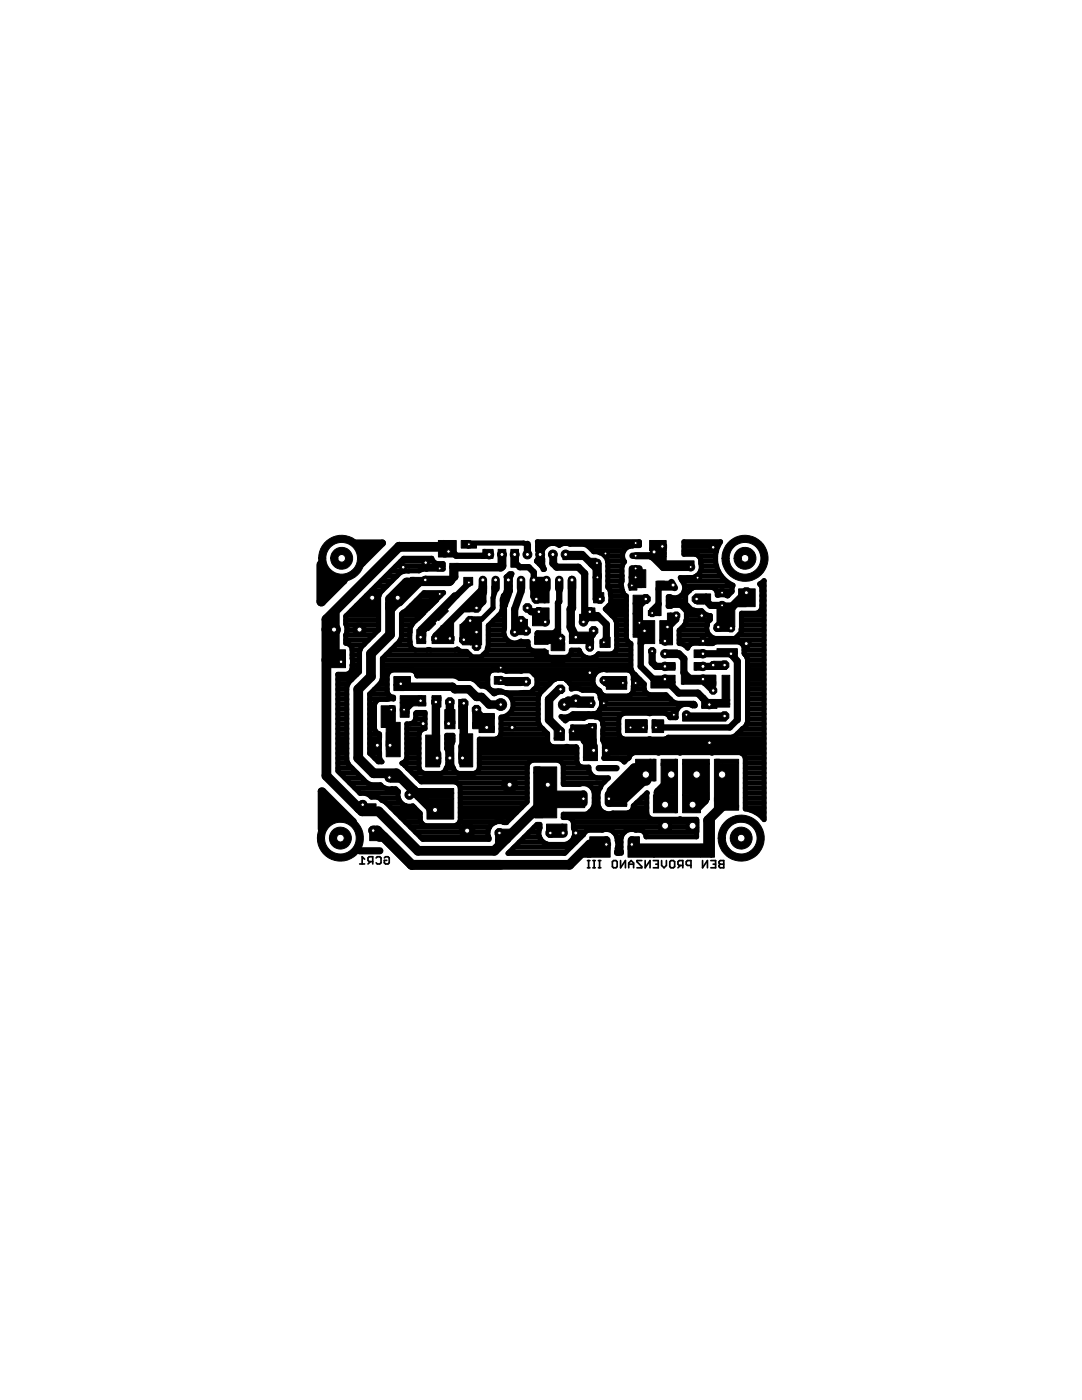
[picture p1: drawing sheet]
<svg xmlns="http://www.w3.org/2000/svg" width="216mm" height="279mm" viewBox="0 0 216 279" stroke-linecap="round" stroke-linejoin="round" font-family="sans-serif">
<g fill="#000" stroke="#000" stroke-width=".2">
<path d="M81.9 115.2h.8v.5h-.8zM82.1 115.2h7.9v.8h-7.9zM87.5 108.1h.5v1.5h-.5zM87.5 108.1h1.5v3.1h-1.5zM87.5 107.9h1v.5h-1zM87.7 108.1h1.6v1.3h-1.6zM88.5 110.2h2.3v1h-2.3zM88.5 107.9h2.5v2.5h-2.5zM89.7 112.9h1.6v2.6h-1.6zM89.7 112.4h1.8v1.1h-1.8zM92 107.9h1.6v1.5h-1.6zM92.5 115.2h1.8v1.6h-1.8z"/>
<path d="M93.3 108.4h1.8v1h-1.8zM95.1 119.3h1v1.3h-1zM96.1 111.2h1.8v.2h-1.8zM96.4 109.6h.5v.8h-.5zM96.6 109.6h1.8v.6h-1.8zM97.6 110.2h.3v1h-.3zM97.6 109.9h.8v1.5h-.8zM98.1 117h.3v1.8h-.3zM99.4 109.6h1.5v1.1h-1.5zM101.9 110.9h1.1v2.3h-1.1zM101.9 109.6h1.6v.8h-1.6zM103 110.7h.5v1.7h-.5z"/>
<path d="M106.5 116h2.6v2h-2.6zM107 117.5h1.8v1.5h-1.8zM107.3 118.8h1.5v1h-1.5zM107.3 119.5h1.5v.8h-1.5zM108.5 117.8h1.1v2.5h-1.1zM110.6 110.9h.5v1.5h-.5zM112.4 111.2h4v.5h-4zM112.4 111.2h.7v.5h-.7zM113.1 111.2h3.3v.2h-3.3zM117.7 111.4h1.3v.8h-1.3zM118.4 119.8h1.6v.5h-1.6zM118.7 118.3h1.8v1.2h-1.8z"/>
<path d="M119 114.5h1v4.3h-1zM119.5 112.4h.5v2.8h-.5zM125.6 116.8h1.5v1h-1.5zM125.6 116.8h.2v1h-.2zM126.1 113.7h2v3.6h-2zM126.3 118.8h2.3v1.8h-2.3zM127.3 113.7h1.6v3.6h-1.6zM129.6 107.9h3.3v2h-3.3zM130.1 109.1h2.3v1.1h-2.3zM130.4 109.4h2.5v1.3h-2.5zM130.6 110.7h1.3v1.2h-1.3zM130.9 116h1v1.3h-1z"/>
<path d="M131.1 116h1.6v1h-1.6zM131.7 110.9h1.2v2h-1.2zM131.7 117h2.8v.8h-2.8zM131.9 116h2v.8h-2zM132.1 112.4h5.9v1.1h-5.9zM132.4 111.9h6.1v.8h-6.1zM132.4 110.2h.5v1h-.5zM132.7 112.4h1.8v.8h-1.8zM137.7 112.4h.5v1.1h-.5zM138.7 118.5h2.3v1.6h-2.3zM139 119.8h1.5v.8h-1.5zM140.8 118.5h1v1.3h-1z"/>
<path d="M147.4 117.5h3.3v3.6h-3.3zM65.4 122.3h2.3v8.9h-2.3zM65.6 132h3.3v1.2h-3.3zM65.6 129.7h3.3v2.3h-3.3zM78.6 136.5h2v1.3h-2zM78.6 135.3h3.3v1.5h-3.3zM78.6 135h3.3v.3h-3.3zM79.9 139.3h2.5v1.1h-2.5zM79.9 138.8h4.3v.5h-4.3zM83.2 125.6h.5v2.3h-.5zM83.2 127.9h1.7v.5h-1.7zM83.4 138.8h1.5v2.1h-1.5z"/>
<path d="M82.4 122.7l1.5-1.4 1.1 1.2-1.5 1.4zM84.2 126.4h.7v1.8h-.7zM84.4 125.6h.5v1.3h-.5zM84.7 125.9h.2v1.3h-.2zM84.4 124.7l1.4-1.4 1.1 1.2-1.4 1.4zM84.5 120.7l1.9-1.9 1.1 1.2-1.9 1.8zM86.2 139.1h1.8v.7h-1.8zM86.2 138.8h1.8v.5h-1.8zM86.2 127.7h4.3v.7h-4.3zM87.2 139.3h.8v1.8h-.8zM86.4 122.7l1.9-1.9 1.2 1.1-2 1.9zM88 124.9h2v2h-2z"/>
<path d="M89.7 124.1h.8v3.3h-.8zM91.5 139.6h.8v1.5h-.8zM91.8 124.6h2.5v3.3h-2.5zM92.3 127.7h1.8v1h-1.8zM92.5 121.3h1.3v.8h-1.3zM92.5 127.2h2.6v1.2h-2.6zM92.8 121.3h2.3v.8h-2.3zM93 124.1h1.8v1.8h-1.8zM93.8 123.9h1.3v4.8h-1.3zM94.1 123.1h2.5v.3h-2.5zM95.3 123.9h.8v4.8h-.8zM95.6 123.9h.2v5h-.2z"/>
<path d="M98.6 135h1.6v1.5h-1.6zM99.4 135.3h5.6v1.2h-5.6zM99.4 135.3h5.6v.7h-5.6zM99.9 135.3h4.8v1.2h-4.8zM103.2 125.6h2v1.1h-2zM104 123.6h1v.8h-1zM104.2 123.9h.8v1.5h-.8zM104.7 123.6h.5v1.8h-.5zM106.3 122.6h2.2v2h-2.2zM106.3 124.6h2.5v.3h-2.5zM106.7 129.8h2.7v1.6h-2.7zM106.7 127h2.7v1.6h-2.7z"/>
<path d="M107 121.3h2.6v2.8h-2.6zM108.8 127.7h1.8v.7h-1.8zM110 131.1h2.7v1.6h-2.7zM110 128.2h2.7v1.7h-2.7zM111.1 127.7h1.5v1h-1.5zM112.4 127.7h.2v1h-.2zM113.6 126.7h2.3v1.5h-2.3zM113.6 126.2h.5v1h-.5zM113.6 127.9h4.8v.5h-4.8zM114.9 126.2h3.3v.5h-3.3zM115.1 139.1h3.3v2h-3.3zM115.7 122.6h1v1.5h-1z"/>
<path d="M117.4 121.8h1.3v2.1h-1.3zM117.7 121.3h1v.8h-1zM117.9 123.4h1.6v.5h-1.6zM119.7 127.7h1.5v1.5h-1.5zM120.5 135h4.6v1.8h-4.6zM120.7 127.2h1.1v2h-1.1zM121 136.8h4.1v.8h-4.1zM126.3 120.3h1v2.3h-1zM126.3 122.3h.5v4.4h-.5zM126.3 126.7h1.3v.5h-1.3zM126.6 122.6h.5v4.1h-.5zM127.3 126.7h.8v1.7h-.8z"/>
<path d="M127.3 126.9h.3v1.5h-.3zM128.1 123.9h2.5v4.5h-2.5zM129.4 121.8h1.7v1.1h-1.7zM129.9 136h3.8v1.3h-3.8zM130.4 121.1h1.3v1.8h-1.3zM131.4 120.3h.3v2.6h-.3zM131.4 120.3h.5v2.6h-.5zM131.7 123.9h1.5v4h-1.5zM131.7 127.7h1v.7h-1zM132.7 124.4h1.5v4.3h-1.5zM132.7 132.5h2v1h-2zM132.7 132.2h2v1.6h-2z"/>
<path d="M132.7 134.8h2v1.5h-2zM132.9 129.7h2.3v1.5h-2.3zM133.2 122.3h.7v2.1h-.7zM133.7 122.3h1v1.8h-1zM133.9 136h.8v.8h-.8zM136 134.5h.5v2h-.5zM136.2 134.8h6.6v1.7h-6.6zM138.5 132.2h.5v1.6h-.5zM138.5 129.7h1.8v1.5h-1.8zM138.7 132.2h1.6v1.6h-1.6zM140.3 135.3h2.3v1.2h-2.3zM140.3 134.8h2.5v2h-2.5z"/>
<path d="M141 132.7h3.1v.3h-3.1zM141 139.6h1.8v.8h-1.8zM141.8 136h1v.8h-1zM141.8 139.6h3.8v1h-3.8zM142 136h.8v1.6h-.8zM142.3 132h2.3v1h-2.3zM143.1 129.5h4v1h-4zM143.1 121.3h1.2v3.3h-1.2zM143.8 124.1h1v1h-1zM144.1 134.8h1.5v5h-1.5zM144.3 121.1h2.3v4h-2.3zM145.9 129.9h1.2v1.6h-1.2z"/>
<path d="M146.4 120.8h2.5v.3h-2.5zM147.4 120.3h1v.5h-1zM76.1 140.9h2.7v4.3h-2.7zM77.1 146.2h.2v2.8h-.2zM77.1 144.2h2.8v6.8h-2.8zM77.8 142.6h.3v3.1h-.3zM77.8 155.3h2.3v.8h-2.3zM79.9 140.1h2v1.3h-2zM79.9 141.9h1.7v1.3h-1.7zM81.1 141.1h.5v1.3h-.5zM81.9 156.6h.5v.8h-.5zM82.4 140.4h2.5v.5h-2.5z"/>
<path d="M82.9 158.1h7.6v1.3h-7.6zM82.9 157.4h2.3v1.8h-2.3zM83.9 157.4h6.6v1h-6.6zM84.7 140.1h.2v.5h-.2zM84.9 146.7h2.8v6.4h-2.8zM85.2 159.4h5.3v4.1h-5.3zM88.8 141.6h2v2.8h-2zM88.8 143.9h2v1.5h-2zM91.5 140.9h.5v4.5h-.5zM91.8 146.5h2.5v6.6h-2.5zM94.3 142.1h1.8v3.1h-1.8zM94.3 144.2h3.3v1.2h-3.3z"/>
<path d="M95.6 143.4h1v1h-1zM95.6 144.9h.2v1.3h-.2zM95.8 144.9h2.8v1.3h-2.8zM96.4 142.6h2.2v.8h-2.2zM96.4 142.4h2.2v.5h-2.2zM96.9 142.9h1.7v2.8h-1.7zM106.5 154.1h1.5v8.9h-1.5zM106.5 153.1h1.3v1.2h-1.3zM106.8 153.1h4.3v10.1h-4.3zM110.6 145.7h1.8v1.8h-1.8zM110.6 147.2h1.8v.5h-1.8zM110.6 157.9h6.1v3.3h-6.1z"/>
<path d="M111.8 145.7h.8v2h-.8zM113.1 140.6h5.3v.5h-5.3zM113.4 140.4h2.8v.5h-2.8zM113.6 146.2h3.3v1.5h-3.3zM113.9 144.7h.5v.7h-.5zM114.1 144.7h3.1v.7h-3.1zM116.4 147.5h2.6v3.8h-2.6zM116.4 151h2.6v.8h-2.6zM116.9 144.7h2.1v3.5h-2.1zM117.4 144.4h1.6v.5h-1.6zM117.7 150h1.5v1.8h-1.5zM121 159.9h4.1v.8h-4.1z"/>
<path d="M121.2 157.9h4.1v1.8h-4.1zM124.8 143.7h4.3v1.7h-4.3zM124.8 143.7h4.3v2.5h-4.3zM126.8 151.5h3.1v1h-3.1zM128.9 152.3h1v1.3h-1zM129.6 151.5h1v4.4h-1zM130.1 143.7h.8v1.2h-.8zM130.1 143.7h2.3v2.5h-2.3zM130.4 143.9h2v1.5h-2zM130.4 158.6h4.6v3.6h-4.6zM130.4 151.5h.5v4.4h-.5zM131.9 152.3h3.1v6.3h-3.1z"/>
<path d="M131.9 151.5h3.1v1.3h-3.1zM134.7 151.5h.5v10.7h-.5zM136.2 142.9h8.6v1h-8.6zM136.2 158.6h3.6v3.6h-3.6zM136.2 152.3h2.5v6.3h-2.5zM136.2 151.5h5.3v1h-5.3zM138.7 152.3h2.8v7.4h-2.8zM140 140.1h2v1h-2zM140 140.9h3.1v.5h-3.1zM141.5 140.9h.5v.5h-.5zM141.5 140.4h4.1v.7h-4.1zM142.6 151.5h1v8.4h-1z"/>
<path d="M142.6 159.2h.7v2.7h-.7zM142.8 152.3h4.6v8.9h-4.6zM142.8 151.5h4.6v.8h-4.6zM72.7 160.4h2.3v1h-2.3zM73.8 166.2h2.3v1.6h-2.3zM98.9 166.2h1.3v1.8h-1.3zM98.9 167.5h.8v1h-.8zM100.2 165.5h2.5v1.3h-2.5zM106 162.4h2.3v.8h-2.3zM109.1 164.5h3.3v1.5h-3.3zM112.1 164.5h1v1.5h-1zM116.2 169.8h1.2v1h-1.2z"/>
<path d="M116.2 170.3h1.7v.8h-1.7zM117.2 169h4.6v2.1h-4.6zM117.7 167h3.5v1.3h-3.5zM121.8 160.4h3.3v.5h-3.3zM125.3 168.8h5.3v2.3h-5.3zM125.8 167h1.5v2.8h-1.5zM127.3 167h.3v1.5h-.3zM130.4 169.8h9.4v1.3h-9.4zM139.8 168.5h2.2v2.6h-2.2zM141.8 162.9h.8v8.2h-.8zM142.8 160.9h.8v.3h-.8zM142.8 160.9h.5v.8h-.5z"/>
<path d="M144.1 160.7h3.3v1h-3.3z"/>
</g>
<g fill="#000" stroke="#000" stroke-width=".2">
<path d="M64.7 108.4a4.6 4.6 0 0 1 7.4 .6 4.6 4.6 0 0 1-2.6 6.8 4.6 4.6 0 0 1-5.9-4.4h1.4a3.2 3.2 0 0 1 4.6-2.9 3.2 3.2 0 0 1 .5 5.4 3.2 3.2 0 0 1-5.1-2v-.5h-1.4a4.6 4.6 0 0 1 1.1-3z" fill-rule="evenodd"/>
<path d="M66.5 110a2.19 2.19 0 0 1 3.5 .3 2.19 2.19 0 0 1-1.2 3.3 2.19 2.19 0 0 1-2.8-2.2h1.4a.76 .76 0 0 1 1.1-.7 .76 .76 0 0 1 .2 1.3 .76 .76 0 0 1-1.3-.4v-.2h-1.4l.2-1z" fill-rule="evenodd"/>
<path d="M145.2 108.4a4.6 4.6 0 0 1 7.4 .6 4.6 4.6 0 0 1-2.7 6.9 4.6 4.6 0 0 1-5.8-4.5h1.4a3.2 3.2 0 0 1 4.6-2.9 3.2 3.2 0 0 1 .5 5.4 3.2 3.2 0 0 1-5.1-2v-.5h-1.4a4.5 4.5 0 0 1 1.1-3z" fill-rule="evenodd"/>
<path d="M147.3 109.7a2.19 2.19 0 0 1 3.3 .8 2.19 2.19 0 0 1-1.5 3 2.19 2.19 0 0 1-2.6-2.1h1.4a.76 .76 0 0 1 1.1-.7 .76 .76 0 0 1 .1 1.3 .76 .76 0 0 1-1.2-.4v-.2h-1.4a2.27 2.27 0 0 1 .8-1.7z" fill-rule="evenodd"/>
<path d="M64.5 164.2a4.6 4.6 0 0 1 7.3 .6 4.6 4.6 0 0 1-2.6 6.9 4.6 4.6 0 0 1-5.9-4.4h1.4a3.2 3.2 0 0 1 4.6-2.9 3.2 3.2 0 0 1 .5 5.3 3.2 3.2 0 0 1-5-2l-.1-.4h-1.4a4.5 4.5 0 0 1 1.2-3.1z" fill-rule="evenodd"/>
<path d="M66.3 165.9a2.19 2.19 0 0 1 3.5 .2 2.19 2.19 0 0 1-1.3 3.3 2.19 2.19 0 0 1-2.8-2.1h1.5a.77 .77 0 0 1 1.1-.7 .77 .77 0 0 1 .1 1.3 .77 .77 0 0 1-1.2-.5v-.1h-1.5l.3-1z" fill-rule="evenodd"/>
<path d="M144.5 164.2a4.6 4.6 0 0 1 7.3 .7 4.6 4.6 0 0 1-2.7 6.8 4.6 4.6 0 0 1-5.8-4.4h1.4a3.2 3.2 0 0 1 4.6-2.9 3.2 3.2 0 0 1 .5 5.4 3.2 3.2 0 0 1-5-2.1l-.1-.4h-1.4a4.4 4.4 0 0 1 1.2-3.1z" fill-rule="evenodd"/>
<path d="M146.6 165.5a2.19 2.19 0 0 1 3.3 .8 2.19 2.19 0 0 1-1.5 3.1 2.19 2.19 0 0 1-2.7-2.1h1.4a.77 .77 0 0 1 1.1-.7 .77 .77 0 0 1 .2 1.3 .77 .77 0 0 1-1.2-.5l-.1-.1h-1.4a2.27 2.27 0 0 1 .9-1.8z" fill-rule="evenodd"/>
<circle cx="105.2" cy="110.7" r=".89"/>
<circle cx="114.9" cy="139.8" r="1.2"/>
<circle cx="99.9" cy="140.6" r="1.2"/>
<circle cx="112.6" cy="140.6" r="1.2"/>
</g>
<g fill="none" stroke="#000" stroke-width=".34">
<path d="M71.8 172.4h.9M72.7 171.5l-.4-.5v1.4M73.9 172l-.5 .4M74.4 172h-.7l-.3-.3v-.5l.3-.2h.7v1.4M75.1 171.2l.2-.2h.5l.2 .2v1l-.2 .2h-.5l-.2-.2M76.7 171.2l.2-.2h.5l.3 .2v1l-.3 .2h-.5l-.2-.2v-.5h.5M117.2 171.7h.5M117.2 173.2h.5M117.5 171.7v1.5M118.3 171.7h.5M118.3 173.2h.5M118.6 171.7v1.5"/>
<path d="M119.4 171.7h.5M119.4 173.2h.5M119.6 171.7v1.5M122.4 171.7h.5l.2 .3v1l-.2 .2h-.5l-.2-.2v-1zM123.8 171.7v1.5l1-1.5v1.5M125.5 172.5h.9M125.5 173.2v-1l.4-.5 .5 .5v1M128.1 171.7h-1v.3l1 1v.2h-1M128.7 171.7v1.5l1-1.5v1.5M130.4 171.7h.9v1.5h-.9M130.9 172.5h.4M132 171.7v1l.5 .5 .5-.5v-1"/>
<path d="M133.9 171.7h.5l.2 .3v1l-.2 .2h-.5l-.3-.2v-1zM135.8 172.7l-.5 .5M136.2 172.7h-.7l-.2-.2v-.5l.2-.3h.7v1.5M137.9 172.7h-.7l-.3-.2v-.5l.3-.3h.7v1.5M140.2 171.7v1.5l1-1.5v1.5M141.8 171.7h1v1.5h-1M142.3 172.5h.5M143.5 172l.2-.3h.7v1.5h-.7l-.2-.2v-.3l.2-.2-.2-.3zM143.7 172.5h.7"/>
</g>
<g fill="none" stroke="#000" stroke-width="1.4">
<path d="M71 108.4h5.3l-4.1 4v-.5l.3-.2M72.5 108.9h1.5l.3 .2v.3l-1 1h-.3l-.5-.5M79.4 119.3l-1.3 .8M90.8 113.5v1.6l-1.1 1.1h-6.3M96.4 118.3v1.8l-1.3 1.2M96.4 115.7v1.3M96.4 117.8h-.3l-9.1 9.1v.5h2.8M104 115.7v2.3l-1.3 3.6v4.6M105.2 108.6v2.1M106.5 115.7v3.3l.5 .5M110.3 110.7v1.7l.8 .8h4.3l1.3 1.3v8.9l.2 .2-.5 .5M111.6 115.7v2.1"/>
<path d="M112.9 110.7h3.3l2.8 2.8v6h.7M119 115.2h.2M119.1 112.4l-1 .2M126.8 113.5v1.7M128.9 119.5l-1.3 1.3v3.5M132.2 109.1l-.4 2-1.3-.9-.4 .9-.2-.2h-3.1M139 119.5h1.5l1.3 1.3h2.3v3.1l-1 1.5h2.8M94.6 120.8v-.2l1-1.1v1.3M105.2 121.3l.8 .8h1.5l1.3 2M114.9 139.8l3 .6M116.9 122.9h2.3l1.8 1.7v2.8l-.5 .8M117.7 122.1l-1 1"/>
<path d="M118.4 125.9l-.2 .8-.5 .5M127.6 124.3h.1M130.1 130v2.2l.8 .8h1.8M130.4 135.5h2.3l2.7 2.8h3.9l2.2 2.3M132.7 130.5h2.7l1.1 1v2.8l1.2 1.2h2.6M133.2 125.1l-.5 2.8M140 135.5l2.3 2.3M140.3 133h4.3M140.3 130.5h5.6l1.2 1.5v11.7M142.3 132.7l2.3 .3M144.6 132.7v.3M130.9 145.2h.5"/>
<path d="M137 142.6l.2 .3h7.4M65.9 161.9l-.3 .3v.7l.3-.2h1.8l-2.6-2.5v-.3l-.2 .3v3.5M70.2 164h.3l-6.1-6.1h-.3v7.6M71.7 169.8h4.1"/>
</g>
<g fill="none" stroke="#000" stroke-width="1.3">
<path d="M90 109.6l1 1.3h5.6l.3-.2h.7M91.1 118.9l-6.9 7.3-.3 1M91.1 118.9h-.4l-6.8 6.7h.7l1.1-1M93.6 116.2v.2l-2.5 2.5M102.7 110.7v1.5l1 1h1.8l1 1v1.5h2.6M111.6 117.8v2.3l-.3 .2v8.8M126.1 113.5v3.3M126.8 115.2v.3M126.8 113.5l-.4 .3v1.1M127.6 113.5v.2l-1.5 1.5M130.1 111.1l2.2 2.2h5.2l.3-.1M134.3 116.8h-2.1l-.8 .7v3.1l-1.3 1.2v.5"/>
<path d="M95.1 126.2v2.7M99.9 135.8l1.3 .5h2.8l1-.3M103.5 124.4l1.5 1.5M107.8 127.2v.5M107.8 127.7l.2 .1M108.3 127.7h3M110.8 126.4h-3.5v1M111.3 125.6l-1.2 1.3 1.7 .5-3.8-.5v.8h-.2M127.6 124.3v2.4l.8 .7h.2M128.6 125.9v1.8l-.8 .7v4.6l2.6 2.5M134.9 122.9v.7l-1.5 1.5h-.2M95.1 142.1h.2l1.8 1.8v1.3"/>
<path d="M116.4 159.4l-.6 .4h-7.1M119.5 153.3h3.5M121.5 159.4h3M147.1 143.7l-1.5 1.5h-14.2M126.1 168.5l.7 .8h.5"/>
</g>
<g fill="none" stroke="#000" stroke-width="1">
<path d="M72.1 119.9h3.4M73.1 118.9h2.5M74.1 117.9h2.1M75.1 116.9h2.1M76 115.9h2.2M77 115h2.2M79 113h9.4M80 112h6.4M80.7 114l-.9 .3-3.9 4-.4 .8v6.6l-3.4 3.5-.4 .8v4.1l-2.2 2.2-.3 .8v14.6l.3 .9 3.7 3.7M83 119.9h3.9M84 118.9h3.9M86.1 111.4h-5.6l-11.5 11.6v1.5a2.46 2.46 0 0 1 0 2.3"/>
<path d="M86.1 111.4h.1M86.1 111.4l.6 .9 .5 .2h1.2v1.1h-4l-.8 .3-5.6 .1M93.6 108.6l.2-.2h10.7l.7 .2M98.9 115.7v2.1l-.5 1.5v2l-2.3 2.3h-.8l-.2 .3M100.2 119.9h1M100.5 118.9h1M101 117.9h.8M101 116.9h.8M101 115.9h.8M101.3 115h.7M107 112l1.2 1.1 .2 .6 .2-.1M107 112a1.99 1.99 0 0 0 .3-2.2l-.1-1.7h20.4v.8h-1.2a2.06 2.06 0 0 0-1.9 3.1"/>
<path d="M107.1 112h1.2M107.3 109.1h1.5M107.4 110h.8M107.5 111h.6M108 113h.4M108.6 113.6h.1M111.6 108.8a2.22 2.22 0 0 0-2.7 .1 2.22 2.22 0 0 0-.6 2.6v1.3l.3 .8M111.6 108.8l.8-.3h.9l.4 .1h2.9l.7 .3 1.2 1.2a2.46 2.46 0 0 1 2.8 2.1v5a1.8 1.8 0 0 1 .6 1.5v1.7l-1.1 1.1 1.9 2 .3 .7v2.6M111.6 108.8h.1M117.4 109.1h8.2M118.4 110h6M120.8 111h3.4"/>
<path d="M121.2 112h3.3M121.3 114h2.8M121.3 116.9h2.7M121.3 115.9h2.8M121.3 115h2.8M121.3 113h2.8M121.8 117.9h2.4M121.9 119.9h3.1M121.9 118.9h2.9M124.1 114.9h.1M124.1 115.6h.1M124.2 118h.1"/>
<path d="M124.2 118l.1 .1M124.2 118v.1M124.2 118.1l.6 .8M124.5 112l.1 .1-.5 1v3l-.2 .3 .3 1.6M124.8 118.9l.2 .1v8.4l.2 .5 .7 .5v5l.3 .7 2.3 2.4v1.1M133.3 119.9h3.5M135.9 118.9h.9M136.1 115.9h8.7M136.5 110h6.5M136.5 109.1h6.8M136.5 117.9h1M136.6 116.9h9.6"/>
<path d="M138 117.4l-1.2 1.2v1.9l1.3 1.3 1.9 .1 .7 .6 1.1 .4v.8l-.6 .5a2.79 2.79 0 0 0 .7 2.9l.8 .3h4l.9-.9M138 117.4h.1M139 115h4.9M139.4 111h3.4M139.8 114h3.6M139.8 112h3M139.9 113h3.1M143 117.9h3.1M143.2 109.2l.6-1.1h-7.3v2.5h2.3a1.45 1.45 0 0 1 1 1.8 2.19 2.19 0 0 1-2.6 2.9h-1.5l.2 .3a2.07 2.07 0 0 1 .5 2.8 2.07 2.07 0 0 1-2.7 .7h-.4v1.9h.6l.2-.2M143.2 109.2v.1M143.2 113.6h.1M143.2 109.2l-.4 1.5v1.5l.4 1.4"/>
<path d="M143.2 113.6l.7 1.3M143.9 114.9h.1M143.9 114.9l1 1.1M144.9 116h.1M144.9 116l1.2 .8M145.1 118.9h.1M146.1 116.8h.1M146.1 116.8h.2l-.2 .5v.8l-.9 .8a2.47 2.47 0 0 0-2.1-.1 1.36 1.36 0 0 0-1-1.6h-3.6l-.5 .2M151.8 116.4l-.2 .1 .4 .8v4l-.2 .5M151.8 116.4h.1M151.8 116.4l.7-.5v47.7l-.3-.4M151.9 116.9h.6"/>
<path d="M152 119.9h.5M152 118.9h.5M152 117.9h.5M152.4 115.9h.1M67.4 139.5h1.8M67.4 134.6h3.8M67.4 138.6h1.8M67.4 137.6h1.8M67.4 136.6h2M67.4 135.6h2.8M69 126.8v1.6a1.31 1.31 0 0 1 1.3 1v2a4.9 4.9 0 0 1-.2 2.6l-.9 .6h-1.8v19.3l4.5 4.4a2.2 2.2 0 0 1 2.2 .8h1.2l1.5 .9 7.5 7.5h13.3l-.1-.3a2.48 2.48 0 0 1 0-1.8 2.62 2.62 0 0 1 1.3-1.3 2.48 2.48 0 0 1 1.8 0l.4 .1 4.2-4.2v-7.2l.2-.5M69 127.7h4.5"/>
<path d="M69 123.8h6.5M69 126.7h5.5M69.1 124.8h6.4M69.2 122.8h6.3M69.2 125.8h6.3M69.8 128.7h2.7M70.1 121.8h5.4M70.2 133.6h1.5M70.3 130.7h1.4M70.3 129.7h1.6M70.3 132.7h1.4M70.3 131.7h1.4"/>
<path d="M71.1 120.8h4.4M73.8 138.6h3.7M74.7 137.6h2.6M75.7 136.6h1.6M76.2 135.6h1.1M76.3 134.6h1M76.3 133.6h43.9M76.3 132.7h49.6M76.3 131.7h49.6M77 130.7h16.8M77.2 139.5l-1.4 .1-.5 .1-.6 .9v4.8M77.5 138.6l-.2-.5v-3.3l.5-.9 .5-.2h3.8a1.25 1.25 0 0 1 1.1 1.2h7.5l1 .5h2.3l.8 .3 1.2 1.2h.5l.8 .4 1.2 1.2a2.53 2.53 0 0 1 3.8 1.4 2.53 2.53 0 0 1-2.3 3.2v3.4l-.6 .8-.5 .2h-3.2v5.8"/>
<path d="M77.5 138.6l.3 .3 .7 .2v.4M78 129.7h4.8M78.5 139.5h.1M78.5 139.5h-4.7M79 128.7h2.9M79.8 127.7h2M80.1 126.7h1.7M80.1 125.8h1.7M80.1 124.8h2M80.1 123.8h2.9M80.1 122.8h3.9M81 121.8h4"/>
<path d="M82 120.8h3.9M82.2 124.8l.1-.3 6.2-6.2h-3.9l-3.7 3.7-.8 .5v4.6l-.3 .9-3.5 3.4v4.1l-.4 .8-2.1 2.2v11.8l1.7 1.7h.7a2.12 2.12 0 0 1-.5-2v-3.5l-.4-.2-.6-.9M82.2 124.8a1.85 1.85 0 0 0-.4 1.5v1.8a1.6 1.6 0 0 0 1.1 1.7h2.3l.4-.2 .3 .2h4.9l.5-.3M83.1 134.6h14.3M85.3 129.7h.5M87.9 122.3l-2 2.1M90.9 129.7h.5M91.3 129.5v.1M93.8 123.9l-.2-.3-1.3 1.3v1.8l2.3-2.3v-.8l.2 .3h.3M94.5 135.6h2.8M95.1 123.9v2.3M95.1 125.6h-.5l-2.1 2.1"/>
<path d="M95.6 136.6h1.7M96.4 130.7h12.5M97.2 129.7h8.7M97.4 128.7h8M97.4 127.7h3.8M97.4 126.7h3.2M97.4 125.8h3.1M97.5 134.3a1.99 1.99 0 0 1 2-.6h.8l.7 .3 4.9-.1 1.2 1.2v1.8l-1.2 1.3-5.1 .1-.9-.4h-.4a1.74 1.74 0 0 1-2.2-1.1v-2zM97.5 124.8h3.2M97.6 137.6h.2M98.5 123.8h2.2M99.5 122.8h1.2"/>
<path d="M100.2 121.8h.5M100.2 120.8h.6M100.4 133.7h.1M100.8 120.8l1.1-2.9-.1-2.6 .4-.8h-.5l-.7 .6v2.7l-.8 1.8v2.1l-.3 .7-2.5 2.5v4l-.2 .9-1.2 1.3h-1.8l-1.1-1.1h-1.1l-.7-.5M100.8 120.8l-.2 .5 .1 4.1a2.17 2.17 0 0 0 .7 2.5 2.17 2.17 0 0 0 2.5 .1M101.3 138.6h6.4M102.2 139.5h5.2M103.9 128h.1M103.9 128l1.5 .1v.8l.2 .4 .3 .4M104 123.9l-.5 .5M104.6 125.5h-1.3l-.6 .7M105.9 129.7l.5 .2h2.3a1.29 1.29 0 0 0 1 1.3h3.2a1.31 1.31 0 0 0 1.1-1.4h1.6l.1 .2a1.88 1.88 0 0 0 1.1 1.1v.1a2.22 2.22 0 0 0 1.7 0l.9-.7"/>
<path d="M106.5 137.6h2M106.6 134.6h12.1M107.1 136.6h2.4M107.1 135.6h3.6M112.9 135.6h5.4M113.1 135.7l-.4-.3h-1.7l-.6 .3-2.7 2.7-.3 .8v4.9l.3 .8 1.6 1.5M113.1 135.7l.6 .7M113.1 135.7h.1M113.7 136.4l.3 .3v.8l.9-.2 .9 .2 .4 .3h2.5a1.29 1.29 0 0 1 1.1 1.4 2.25 2.25 0 0 1-1.1 3.3M113.7 136.4h.1M113.7 130.7h2.4M113.9 136.6h4.5"/>
<path d="M115.9 137.6h3.4M118.9 134.2l.7-.4 .9-.2 .6 .1h4.2l.5 .2 .4 .4 .2 .5v3l-.2 .5-.4 .4-.5 .2h-4.6a1.57 1.57 0 0 1-1.1-1.1 2.21 2.21 0 0 1-.7-3.6zM119.3 130.7h6.6M119.4 130.5h.1M119.7 138.6h.4M119.9 139.5h13.9M120.7 133.6h5.3M121.1 121.8h3.9M121.5 120.8h3.5M122 122.8h3M122.9 123.8h2.1M123 129.7h2.9"/>
<path d="M123 126.8l.1 2.7-.2 .4-.9 .6h-2.6M123 126.7h2M123 125.8h2M123 124.8h2M123.1 128.7h2.8M123.1 127.7h2M125.9 138.6h3.5M126.3 134.6l.4 .1M126.4 137.6h2.1M126.4 135.6h1.3M126.4 136.6h2.1M128.5 137.6l.3 .5 .8 .5h3.3l1.4 1.5 .7 .3h3.4l.3 .3v.2h-.5l-.8-.4"/>
<path d="M133.3 120.8h3.9M135.5 127.7h17M135.5 126.7h6.1M135.6 125.8h5.4M135.8 120.8l1.2 1.2a3.8 3.8 0 0 1-1.5 3.8v2.6a2.15 2.15 0 0 1 1.7 .9l.6-.7 .4-.2 2.5-.1 .3 .1h1.2l.6-.3h4.6l.9 .6M136.5 128.7h1.1M136.5 124.8h4.6M136.8 121.8h1.8M136.9 123.8h4.7M137 122.8h4.3M147 127.1h.1M147.4 126.7h5.1"/>
<path d="M147.6 126.5v.1M147.9 125.8h4.6M148 124.8h4.5M148 123.8h4.5M148 122.8h4.5M148.3 128.7l.2 .5v1.2l.4 .4 .3 .9M148.3 128.7h4.2M148.5 129.7h4M148.7 130.7h3.8M149.2 131.7v12.4l-.3 .7-2.2 2-.7 .3h-12.7l-.6 .4h-8.2l-.5-.2-.5-.8v-3.1l.5-.9 .5-.2h4.9l.2 .2 3.1-.2 .5 .2 .5 .7h1.2a2.15 2.15 0 0 1 1.7-2.7M149.2 139.5h3.3M149.2 134.6h3.3"/>
<path d="M149.2 138.6h3.3M149.2 137.6h3.3M149.2 136.6h3.3M149.2 135.6h3.3M149.2 133.6h3.3M149.2 132.7h3.3M149.2 131.7h3.3M151.8 121.8h.7M151.8 121.8l-.4 .4-.4 .2h-3l-.1 3.8-.3 .3M152 120.8h.5M67.4 144.5h1.8M67.4 145.4h1.8"/>
<path d="M67.4 140.5h1.8M67.4 151.3h1.8M67.4 142.5h1.8M67.4 153.3h2.9M67.4 152.3h2M67.4 150.3h1.8M67.4 149.4h1.8M67.4 148.4h1.8M67.4 147.4h1.8M67.4 146.4h1.8M67.4 143.5h1.8M67.4 141.5h1.8"/>
<path d="M67.8 154.3h3.5M68.8 155.3h3.4M69.8 156.3h3.4M70.8 157.2h6M71.8 158.2h7.6M73.2 156.3l.9 .3h1.8a2.24 2.24 0 0 0 2.3 .8h.8l.5 .6a2.27 2.27 0 0 0 1.3 2.8l.4 .1 1.2-.1 1.5 1.5v1.4l.2 .5 .8 .6h5.9l.5-.2 .5-.9v-6.6l-.5-.8M73.8 144.5h.9M73.8 145.4h.9M73.8 140.5h1M73.8 142.5h.9M73.8 149.4h1.9M73.8 148.4h1.9"/>
<path d="M73.8 147.4h1.9M73.8 146.4h1.8M73.8 143.5h.9M73.8 141.5h.9M73.8 150.3h1.9M74.8 151.3h1M75.6 159.2h3.9M80.2 152.3h3.4M80.8 152.8l.6 .6M80.8 152.8h.1M81.2 151.3h2.4M81.2 145.4h3.3"/>
<path d="M81.2 150.3h2.4M81.2 149.4h2.4M81.2 148.4h2.4M81.2 147.4h2.4M81.2 146.4h2.4M81.3 153.3h2.3M81.4 153.4l2.7 2.6h6.7l.5 .3M81.4 153.4h.1M81.9 144.5l.5-.2 .4-.4 .2-.5v-1.1l.1-.1h1.7v3.2a1.25 1.25 0 0 0-1.2 1.1v6.8M82.3 154.3h2.2M82.9 143.5h1.9M83 142.5h1.8"/>
<path d="M83.3 155.3h21.9M83.6 153.3l.6 .9 .5 .2h3.3l.5-.2 .5-.8M84.8 144.5h-3.6v6.8l-.2 .5-.8 .5 .6 .5M88.2 154.3h3.1M89 153.3v.1M89 153.3l.4-.8v-.9v-1.6l-.3-.6v-2.7h1.3v1.3l-.3 .6v3.9l.4 .8M89.1 153.3h1.3M89.1 149.4h1M89.1 148.4h1.1M89.1 147.4h1.3M89.4 151.3h.7M89.4 152.3h.7"/>
<path d="M89.4 150.3h.7M90.5 153.3v.1M91.3 156.3h13.9M91.8 159.2h13.4M91.8 158.2h13.4M91.8 157.2h13.4M94.8 154.3h10.4M95.7 153.3l-.6 .9-.5 .2h-3.1l-.5-.2-.5-.8M95.7 151.3h19.4M95.7 153.3h9.5M95.7 152.3h9.7M95.7 150.3h19.4"/>
<path d="M95.7 149.4h19.4M95.7 148.4h13.7M99.2 147.4h10.1M100 144.5h7.5M100 145.4h8.3M100 146.4h9.3M100 143.5h7.4M101.6 142.5h5.8M102.3 141.5h5.1M102.4 140.5h5M105.4 152.3l.9-.6h5l.9 .6M109.3 146.4v1.6l.2 .5 .3 .3 .5 .2h4.7l.1 .2v2.8l.2 .5 .4 .4 .5 .2h1.3a1.98 1.98 0 0 0 1.6 2.2h2.3l-1.3 1.3a5.5 5.5 0 0 0-.8 4.1 2.12 2.12 0 0 0 3 1.5h3l.9-.5 .2-.5"/>
<path d="M112.2 152.3l.2 .5v3.7h3.2a2.14 2.14 0 0 1 3 1.6v2.6l-.4 .8-.4 .4M112.2 152.3h3M112.4 156.3h8M112.4 155.3h9M112.4 154.3h5.4M112.4 153.3h5.1M112.4 143.5h.9M114.2 142.5h10M114.3 142.5l-.7 .4-1 .2-.6-.1 .8 .9 .8-.5h2.9M116.5 143.4a4.1 4.1 0 0 1 3.2-.1 1.88 1.88 0 0 1 .7 1.5l-.1 2.9 .3 .8-.1 2.8h4.8M116.5 143.4h.1M117.4 142.5h.1"/>
<path d="M118.2 157.2h1.6M118.4 142.5h.1M118.6 159.2h.7M118.6 158.2h.7M119.8 141.5h15.3M119.9 143.5h3.6M120.3 144.5h3.2M120.3 147.4h3.9M120.3 146.4h3.2M120.4 145.4h3.1M120.6 148.4h31.9M120.6 150.3h5.6"/>
<path d="M120.6 149.4h31.9M123.4 151.3l.7 .3 .5 .5 .9-.8a1.45 1.45 0 0 1 1.1-1.1h4.5l.3 .1 .2-.1 4.1 .1 .3-.1h5.8l.2 .1 .3-.1h5.4l.4 .2 .6 .9v10.1l1 .2M128.1 159.2h1M129.1 158.2l-2.7 2.6v.4M129.1 158.2v.1M129.1 158.2v4.3l.5 .8 .5 .2h5.4l.2-.1 3.3 .1v3.5h-10.1a1.25 1.25 0 0 0-1.1-1.3h-.9a2.12 2.12 0 0 0-3 1.6l.1 3h-.9l.2-2.2M132.9 147.4h19.6M133 142.5h1.9M138.6 140.5h-18.5M147.1 146.4h5.4M148 150.3h4.5M148.1 145.4h4.4"/>
<path d="M148.7 151.3h3.8M148.7 159.2h3.8M148.7 158.2h3.8M148.7 157.2h3.8M148.7 156.3h3.8M148.7 155.3h3.8M148.7 154.3h3.8M148.7 153.3h3.8M148.7 152.3h3.8M149 144.5h3.5M149.2 140.5h3.3M149.2 142.5h3.3"/>
<path d="M149.2 143.5h3.3M149.2 141.5h3.3M77 160.2h3M78 161.2h4.7M79 162.2h4.7M80 163.1h3.9M81 164.1h3M81.9 165.1h15.8M82.9 166.1h14.5M83.9 167.1h13.6M91.7 164.1h7M91.8 163.1h10.3"/>
<path d="M91.8 162.2h11.3M91.8 161.2h12.2M91.8 160.2h13.2M100.6 164.1h.5M101.6 170h11.4M102.6 169h11.3M103.6 168.1h4.8M104.6 167.1h3.1M105.6 166.1h1.9M106.6 165.1h1.1M112.4 163.1h17.1M113.8 168.1h1.1"/>
<path d="M114.4 164.1h24.6M114.4 165.1h24.6M114.5 167.1h1.4M114.6 166.1h2.1M117.6 162.2h2.9M117.8 161.9l-.9 .6h-4.5v.7h1l.8 .5 .2 .5v1.1a2.23 2.23 0 0 1-1.6 3.2h-3.4l-.5-.1a2.06 2.06 0 0 1-1.1-1.2h-.1a2.48 2.48 0 0 1 0-1.8v-.9h-.6l-5.7 5.8h11.3l3.7-3.7a1.39 1.39 0 0 1 1-.9h2.8a2.11 2.11 0 0 1 2.9 2.1l.2 .3M117.8 161.9h.1M118.4 161.2h1.1M118.6 160.2h.7M122.4 166.1h2.2M123.1 170h.9M123.1 167.1h.9"/>
<path d="M123.3 169h.6M123.3 168.1h.6M125.5 162.2h3.6M126.4 161.2h2.7M127 160.2h2.1M128.5 166.1h10.5M148.7 161.2h3.8M148.7 160.2h3.8M149.7 161.6l1.4 .7M149.7 161.6h.1M150.8 162.2h1.7M151.1 162.3l1.1 .9"/>
<path d="M151.1 162.3h.1M152.1 163.1h.4M152.2 163.2h.1"/>
</g>
<path d="M90 109.6l-.5 .5M100.2 110.7v2.2l-.3 .3" fill="none" stroke="#000" stroke-width="1.8"/>
<g fill="none" stroke="#000" stroke-width="1.7">
<path d="M83.4 116.2h-1.3l-3.3 3.3M84.9 115.7h5.1l-.1 .3M88.5 109.4h.2M88.5 109.1v.5M88.7 109.4l1.3 .2M89.3 109.1v-.2l-.6 .5M96.4 117v1.3M99.9 113.2h-8.9l-.2 .3M114.1 115.7v5.6l-.2 .3v3.5l1 2.1h2.8v2M148.9 118.3l.1-.1-2.9 2.9h-1.8l-.2-.3M80 136.5l.4 .6h9.9l.5 .5h2.8l1.5 1.5h1l1.5 1.5h2.3M83.9 139.8h-1.5l-1.8 1.8"/>
<path d="M93.6 120.8h1M111.8 137.6h-.2l-2 2v4.1l2.2 2.2M114.9 139.8h-1.5l-.8 .8M120.5 135.8l.7 .5h3.1M78.1 141.6v5.6l-.3 1.5M87 140.1v10.7l.2 .5M89.8 140.1v4.1l-.3 .2M92.5 140.4v8.3l-.2 .3v2.3M95.1 141.6v.5M114.4 145.9l.2-.2 2.3 .2M116.9 145.9l-.2 1.8 1.7 2.1M118.2 145.2h-.5l-.8 .7"/>
</g>
<g fill="none" stroke="#000" stroke-width="1.9">
<path d="M64.1 112.7v7.4l4.3-4.4h-3.3l-.2 .3v1.3h1l.2-.3M78.8 119.5l-1 1.1M81.5 116.9l.4 .4v.2l-3.8 3.8h-.3M88.5 109.1h-8.9l-14.5 14.5v31.2l6.5 6.5M65.1 131.7h2.6l.4 .4M65.1 125.6h1.6M78.1 120.1h1.5l3.8-3.9h-2.3l-3.3 3.3v7.2l-3.8 3.8v4.5l-2.5 2.6v13.7l3 3h4.6l7.3 7.3h.4M79.5 154.7h-1.3l-.5 .5M82.5 157.8l-.8 .8M109.3 156.6v2.6l-10.7 10.6h-15.2l-7.9-7.9h-3.3l-.6-.6M128.9 154.6v.7l-4.4 4.1M128.9 154.3v-.7l-.3-.3h-2l-4.6 4.6h2.3l3-3.1"/>
<path d="M132.7 156.9l-1.3 1.2v.8l1 1v.5M133.9 154.6v2l-1.2 1.3v2.7M139 154.6v3l-.5 .5v2.2l-.3 .3M140.5 158.1v1.6l-1.5 1.5h-.8M144.1 154.6v6.3l-2.8 2.8v5.6h-14M72.4 160.6l-.8 .7M74.5 165.8l1.2 1.2h.9M74.5 165.7h.8l6.8 6.9h31.5l4.1-4.1h3.3M99.7 166.2l1.1 1.2h.2M109.8 166.2h2.6"/>
</g>
<path d="M125.8 145.2h2.6" fill="none" stroke="#000" stroke-width=".83"/>
<circle cx="105.2" cy="110.7" r=".4" fill="#fff" stroke="#000" stroke-width=".2"/>
<path d="M106.5 115.7v1.7" fill="none" stroke="#000" stroke-width="1.7"/>
<circle cx="106.5" cy="115.7" r=".4" fill="#fff" stroke="#000" stroke-width=".2"/>
<circle cx="107.8" cy="110.7" r=".89" fill="#000" stroke="#000" stroke-width=".2"/>
<circle cx="107.8" cy="110.7" r=".4" fill="#fff" stroke="#000" stroke-width=".2"/>
<path d="M109.1 115.7v1.7" fill="none" stroke="#000" stroke-width="1.7"/>
<circle cx="109.1" cy="115.7" r=".4" fill="#fff" stroke="#000" stroke-width=".2"/>
<circle cx="110.3" cy="110.7" r=".89" fill="#000" stroke="#000" stroke-width=".2"/>
<circle cx="110.3" cy="110.7" r=".4" fill="#fff" stroke="#000" stroke-width=".2"/>
<path d="M111.6 115.7v1.7" fill="none" stroke="#000" stroke-width="1.7"/>
<circle cx="111.6" cy="115.7" r=".4" fill="#fff" stroke="#000" stroke-width=".2"/>
<path d="M104 115.7v1.7" fill="none" stroke="#000" stroke-width="1.7"/>
<circle cx="104" cy="115.7" r=".4" fill="#fff" stroke="#000" stroke-width=".2"/>
<circle cx="102.7" cy="110.7" r=".89" fill="#000" stroke="#000" stroke-width=".2"/>
<circle cx="102.7" cy="110.7" r=".4" fill="#fff" stroke="#000" stroke-width=".2"/>
<path d="M101.4 115.7v1.7" fill="none" stroke="#000" stroke-width="1.7"/>
<circle cx="101.4" cy="115.7" r=".4" fill="#fff" stroke="#000" stroke-width=".2"/>
<circle cx="100.2" cy="110.7" r=".89" fill="#000" stroke="#000" stroke-width=".2"/>
<circle cx="100.2" cy="110.7" r=".4" fill="#fff" stroke="#000" stroke-width=".2"/>
<path d="M98.9 115.7v1.7" fill="none" stroke="#000" stroke-width="1.7"/>
<circle cx="98.9" cy="115.7" r=".4" fill="#fff" stroke="#000" stroke-width=".2"/>
<circle cx="112.9" cy="110.7" r=".89" fill="#000" stroke="#000" stroke-width=".2"/>
<circle cx="112.9" cy="110.7" r=".4" fill="#fff" stroke="#000" stroke-width=".2"/>
<path d="M114.1 115.7v1.7" fill="none" stroke="#000" stroke-width="1.7"/>
<circle cx="114.1" cy="115.7" r=".4" fill="#fff" stroke="#000" stroke-width=".2"/>
<circle cx="97.6" cy="110.7" r=".89" fill="#000" stroke="#000" stroke-width=".2"/>
<circle cx="97.6" cy="110.7" r=".4" fill="#fff" stroke="#000" stroke-width=".2"/>
<path d="M96.4 115.7v1.7" fill="none" stroke="#000" stroke-width="1.7"/>
<circle cx="96.4" cy="115.7" r=".4" fill="#fff" stroke="#000" stroke-width=".2"/>
<circle cx="119.7" cy="119.5" r=".92" fill="#000" stroke="#000" stroke-width=".2"/>
<circle cx="119.7" cy="119.5" r=".36" fill="#fff" stroke="#000" stroke-width=".2"/>
<circle cx="107" cy="119.5" r=".92" fill="#000" stroke="#000" stroke-width=".2"/>
<circle cx="107" cy="119.5" r=".36" fill="#fff" stroke="#000" stroke-width=".2"/>
<circle cx="117.7" cy="122.1" r=".92" fill="#000" stroke="#000" stroke-width=".2"/>
<circle cx="117.7" cy="122.1" r=".36" fill="#fff" stroke="#000" stroke-width=".2"/>
<circle cx="107.5" cy="122.1" r=".92" fill="#000" stroke="#000" stroke-width=".2"/>
<circle cx="107.5" cy="122.1" r=".36" fill="#fff" stroke="#000" stroke-width=".2"/>
<circle cx="104" cy="123.9" r=".92" fill="#000" stroke="#000" stroke-width=".2"/>
<circle cx="104" cy="123.9" r=".36" fill="#fff" stroke="#000" stroke-width=".2"/>
<circle cx="93.8" cy="123.9" r=".92" fill="#000" stroke="#000" stroke-width=".2"/>
<circle cx="93.8" cy="123.9" r=".36" fill="#fff" stroke="#000" stroke-width=".2"/>
<circle cx="116.4" cy="124.1" r=".85" fill="#000" stroke="#000" stroke-width=".2"/>
<circle cx="116.4" cy="124.1" r=".36" fill="#fff" stroke="#000" stroke-width=".2"/>
<circle cx="108.8" cy="124.1" r=".85" fill="#000" stroke="#000" stroke-width=".2"/>
<circle cx="108.8" cy="124.1" r=".36" fill="#fff" stroke="#000" stroke-width=".2"/>
<circle cx="95.1" cy="126.2" r=".85" fill="#000" stroke="#000" stroke-width=".2"/>
<circle cx="95.1" cy="126.2" r=".36" fill="#fff" stroke="#000" stroke-width=".2"/>
<circle cx="102.7" cy="126.2" r=".85" fill="#000" stroke="#000" stroke-width=".2"/>
<circle cx="102.7" cy="126.2" r=".36" fill="#fff" stroke="#000" stroke-width=".2"/>
<circle cx="89.5" cy="110.1" r=".78" fill="#000" stroke="#000" stroke-width=".2"/>
<circle cx="89.5" cy="110.1" r=".36" fill="#fff" stroke="#000" stroke-width=".2"/>
<circle cx="84.9" cy="112.3" r=".78" fill="#000" stroke="#000" stroke-width=".2"/>
<circle cx="84.9" cy="112.3" r=".36" fill="#fff" stroke="#000" stroke-width=".2"/>
<circle cx="80.5" cy="113.2" r=".77" fill="#000" stroke="#000" stroke-width=".2"/>
<circle cx="80.5" cy="113.2" r=".36" fill="#fff" stroke="#000" stroke-width=".2"/>
<circle cx="84.9" cy="115.7" r=".77" fill="#000" stroke="#000" stroke-width=".2"/>
<circle cx="84.9" cy="115.7" r=".36" fill="#fff" stroke="#000" stroke-width=".2"/>
<circle cx="105.2" cy="121.3" r=".92" fill="#000" stroke="#000" stroke-width=".2"/>
<circle cx="105.2" cy="121.3" r=".36" fill="#fff" stroke="#000" stroke-width=".2"/>
<circle cx="95.1" cy="121.3" r=".92" fill="#000" stroke="#000" stroke-width=".2"/>
<circle cx="95.1" cy="121.3" r=".36" fill="#fff" stroke="#000" stroke-width=".2"/>
<circle cx="93.6" cy="108.6" r=".78" fill="#000" stroke="#000" stroke-width=".2"/>
<circle cx="93.6" cy="108.6" r=".3" fill="#fff" stroke="#000" stroke-width=".2"/>
<circle cx="93.6" cy="116.2" r=".78" fill="#000" stroke="#000" stroke-width=".2"/>
<circle cx="93.6" cy="116.2" r=".3" fill="#fff" stroke="#000" stroke-width=".2"/>
<circle cx="117.7" cy="129.2" r=".78" fill="#000" stroke="#000" stroke-width=".2"/>
<circle cx="117.7" cy="129.2" r=".36" fill="#fff" stroke="#000" stroke-width=".2"/>
<circle cx="117.7" cy="134.3" r=".78" fill="#000" stroke="#000" stroke-width=".2"/>
<circle cx="117.7" cy="134.3" r=".36" fill="#fff" stroke="#000" stroke-width=".2"/>
<circle cx="74.3" cy="119.3" r="1.27" fill="#000" stroke="#000" stroke-width=".2"/>
<circle cx="74.3" cy="119.3" r=".51" fill="#fff" stroke="#000" stroke-width=".2"/>
<circle cx="79.4" cy="119.3" r="1.38" fill="#000" stroke="#000" stroke-width=".2"/>
<circle cx="79.4" cy="119.3" r=".51" fill="#fff" stroke="#000" stroke-width=".2"/>
<circle cx="111.8" cy="127.4" r=".92" fill="#000" stroke="#000" stroke-width=".2"/>
<circle cx="111.8" cy="127.4" r=".36" fill="#fff" stroke="#000" stroke-width=".2"/>
<circle cx="111.8" cy="137.6" r=".92" fill="#000" stroke="#000" stroke-width=".2"/>
<circle cx="111.8" cy="137.6" r=".36" fill="#fff" stroke="#000" stroke-width=".2"/>
<circle cx="83.9" cy="127.2" r=".92" fill="#000" stroke="#000" stroke-width=".2"/>
<circle cx="83.9" cy="127.2" r=".36" fill="#fff" stroke="#000" stroke-width=".2"/>
<circle cx="83.9" cy="139.8" r=".92" fill="#000" stroke="#000" stroke-width=".2"/>
<circle cx="83.9" cy="139.8" r=".36" fill="#fff" stroke="#000" stroke-width=".2"/>
<circle cx="120.5" cy="128.2" r=".78" fill="#000" stroke="#000" stroke-width=".2"/>
<circle cx="120.5" cy="128.2" r=".3" fill="#fff" stroke="#000" stroke-width=".2"/>
<circle cx="120.5" cy="135.8" r=".78" fill="#000" stroke="#000" stroke-width=".2"/>
<circle cx="120.5" cy="135.8" r=".3" fill="#fff" stroke="#000" stroke-width=".2"/>
<circle cx="105" cy="125.9" r=".92" fill="#000" stroke="#000" stroke-width=".2"/>
<circle cx="105" cy="125.9" r=".36" fill="#fff" stroke="#000" stroke-width=".2"/>
<circle cx="105" cy="136" r=".92" fill="#000" stroke="#000" stroke-width=".2"/>
<circle cx="105" cy="136" r=".36" fill="#fff" stroke="#000" stroke-width=".2"/>
<circle cx="99.9" cy="133.2" r=".87" fill="#000" stroke="#000" stroke-width=".2"/>
<circle cx="99.9" cy="133.2" r=".3" fill="#fff" stroke="#000" stroke-width=".2"/>
<circle cx="99.9" cy="135.8" r=".8" fill="#000" stroke="#000" stroke-width=".2"/>
<circle cx="99.9" cy="135.8" r=".3" fill="#fff" stroke="#000" stroke-width=".2"/>
<circle cx="126.8" cy="136.3" r=".87" fill="#000" stroke="#000" stroke-width=".2"/>
<circle cx="126.8" cy="136.3" r=".3" fill="#fff" stroke="#000" stroke-width=".2"/>
<circle cx="124.3" cy="136.3" r=".8" fill="#000" stroke="#000" stroke-width=".2"/>
<circle cx="124.3" cy="136.3" r=".3" fill="#fff" stroke="#000" stroke-width=".2"/>
<circle cx="95.1" cy="128.9" r=".92" fill="#000" stroke="#000" stroke-width=".2"/>
<circle cx="95.1" cy="128.9" r=".36" fill="#fff" stroke="#000" stroke-width=".2"/>
<circle cx="95.1" cy="141.6" r=".92" fill="#000" stroke="#000" stroke-width=".2"/>
<circle cx="95.1" cy="141.6" r=".36" fill="#fff" stroke="#000" stroke-width=".2"/>
<circle cx="89.8" cy="127.4" r=".92" fill="#000" stroke="#000" stroke-width=".2"/>
<circle cx="89.8" cy="127.4" r=".36" fill="#fff" stroke="#000" stroke-width=".2"/>
<circle cx="89.8" cy="140.1" r=".92" fill="#000" stroke="#000" stroke-width=".2"/>
<circle cx="89.8" cy="140.1" r=".36" fill="#fff" stroke="#000" stroke-width=".2"/>
<circle cx="66.7" cy="125.6" r="1.27" fill="#000" stroke="#000" stroke-width=".2"/>
<circle cx="66.7" cy="125.6" r=".51" fill="#fff" stroke="#000" stroke-width=".2"/>
<circle cx="71.7" cy="125.6" r="1.38" fill="#000" stroke="#000" stroke-width=".2"/>
<circle cx="71.7" cy="125.6" r=".51" fill="#fff" stroke="#000" stroke-width=".2"/>
<circle cx="114.9" cy="127.2" r=".92" fill="#000" stroke="#000" stroke-width=".2"/>
<circle cx="114.9" cy="127.2" r=".36" fill="#fff" stroke="#000" stroke-width=".2"/>
<circle cx="114.9" cy="139.8" r=".92" fill="#000" stroke="#000" stroke-width=".2"/>
<circle cx="114.9" cy="139.8" r=".36" fill="#fff" stroke="#000" stroke-width=".2"/>
<circle cx="112.6" cy="140.6" r=".92" fill="#000" stroke="#000" stroke-width=".2"/>
<circle cx="112.6" cy="140.6" r=".36" fill="#fff" stroke="#000" stroke-width=".2"/>
<circle cx="99.9" cy="140.6" r=".92" fill="#000" stroke="#000" stroke-width=".2"/>
<circle cx="99.9" cy="140.6" r=".36" fill="#fff" stroke="#000" stroke-width=".2"/>
<circle cx="80" cy="136.5" r=".91" fill="#000" stroke="#000" stroke-width=".2"/>
<circle cx="80" cy="136.5" r=".36" fill="#fff" stroke="#000" stroke-width=".2"/>
<circle cx="68.1" cy="132.1" r=".91" fill="#000" stroke="#000" stroke-width=".2"/>
<circle cx="68.1" cy="132.1" r=".36" fill="#fff" stroke="#000" stroke-width=".2"/>
<circle cx="120.5" cy="140.4" r=".87" fill="#000" stroke="#000" stroke-width=".2"/>
<circle cx="120.5" cy="140.4" r=".3" fill="#fff" stroke="#000" stroke-width=".2"/>
<circle cx="117.9" cy="140.4" r=".8" fill="#000" stroke="#000" stroke-width=".2"/>
<circle cx="117.9" cy="140.4" r=".3" fill="#fff" stroke="#000" stroke-width=".2"/>
<circle cx="87" cy="140.1" r=".92" fill="#000" stroke="#000" stroke-width=".2"/>
<circle cx="87" cy="140.1" r=".36" fill="#fff" stroke="#000" stroke-width=".2"/>
<circle cx="87" cy="127.4" r=".92" fill="#000" stroke="#000" stroke-width=".2"/>
<circle cx="87" cy="127.4" r=".36" fill="#fff" stroke="#000" stroke-width=".2"/>
<circle cx="92.5" cy="127.7" r=".92" fill="#000" stroke="#000" stroke-width=".2"/>
<circle cx="92.5" cy="127.7" r=".36" fill="#fff" stroke="#000" stroke-width=".2"/>
<circle cx="92.5" cy="140.4" r=".92" fill="#000" stroke="#000" stroke-width=".2"/>
<circle cx="92.5" cy="140.4" r=".36" fill="#fff" stroke="#000" stroke-width=".2"/>
<circle cx="84.4" cy="144.4" r=".71" fill="#000" stroke="#000" stroke-width=".2"/>
<circle cx="84.4" cy="144.4" r=".4" fill="#fff" stroke="#000" stroke-width=".2"/>
<circle cx="89.5" cy="144.4" r=".71" fill="#000" stroke="#000" stroke-width=".2"/>
<circle cx="89.5" cy="144.4" r=".4" fill="#fff" stroke="#000" stroke-width=".2"/>
<circle cx="97.1" cy="145.2" r=".71" fill="#000" stroke="#000" stroke-width=".2"/>
<circle cx="97.1" cy="145.2" r=".4" fill="#fff" stroke="#000" stroke-width=".2"/>
<circle cx="102.2" cy="145.2" r=".71" fill="#000" stroke="#000" stroke-width=".2"/>
<circle cx="102.2" cy="145.2" r=".4" fill="#fff" stroke="#000" stroke-width=".2"/>
<path d="M92.3 150.4v1.7" fill="none" stroke="#000" stroke-width="1.7"/>
<circle cx="92.3" cy="151.3" r=".4" fill="#fff" stroke="#000" stroke-width=".2"/>
<path d="M89.8 150.4v1.7" fill="none" stroke="#000" stroke-width="1.7"/>
<circle cx="89.8" cy="151.3" r=".4" fill="#fff" stroke="#000" stroke-width=".2"/>
<path d="M87.2 150.4v1.7" fill="none" stroke="#000" stroke-width="1.7"/>
<circle cx="87.2" cy="151.3" r=".4" fill="#fff" stroke="#000" stroke-width=".2"/>
<circle cx="78.1" cy="141.6" r=".87" fill="#000" stroke="#000" stroke-width=".2"/>
<circle cx="78.1" cy="141.6" r=".3" fill="#fff" stroke="#000" stroke-width=".2"/>
<circle cx="80.6" cy="141.6" r=".8" fill="#000" stroke="#000" stroke-width=".2"/>
<circle cx="80.6" cy="141.6" r=".3" fill="#fff" stroke="#000" stroke-width=".2"/>
<path d="M75.3 147.9v1.7" fill="none" stroke="#000" stroke-width="1.7"/>
<circle cx="75.3" cy="148.7" r=".4" fill="#fff" stroke="#000" stroke-width=".2"/>
<path d="M77.8 147.9v1.7" fill="none" stroke="#000" stroke-width="1.7"/>
<circle cx="77.8" cy="148.7" r=".4" fill="#fff" stroke="#000" stroke-width=".2"/>
<circle cx="114.4" cy="145.9" r=".87" fill="#000" stroke="#000" stroke-width=".2"/>
<circle cx="114.4" cy="145.9" r=".3" fill="#fff" stroke="#000" stroke-width=".2"/>
<circle cx="111.8" cy="145.9" r=".8" fill="#000" stroke="#000" stroke-width=".2"/>
<circle cx="111.8" cy="145.9" r=".3" fill="#fff" stroke="#000" stroke-width=".2"/>
<path d="M121 148.9v1.7" fill="none" stroke="#000" stroke-width="1.7"/>
<circle cx="121" cy="149.8" r=".4" fill="#fff" stroke="#000" stroke-width=".2"/>
<path d="M118.4 148.9v1.7" fill="none" stroke="#000" stroke-width="1.7"/>
<circle cx="118.4" cy="149.8" r=".4" fill="#fff" stroke="#000" stroke-width=".2"/>
<circle cx="125.8" cy="145.2" r=".78" fill="#000" stroke="#000" stroke-width=".2"/>
<circle cx="125.8" cy="145.2" r=".3" fill="#fff" stroke="#000" stroke-width=".2"/>
<circle cx="118.2" cy="145.2" r=".78" fill="#000" stroke="#000" stroke-width=".2"/>
<circle cx="118.2" cy="145.2" r=".3" fill="#fff" stroke="#000" stroke-width=".2"/>
<circle cx="140.3" cy="135.5" r=".85" fill="#000" stroke="#000" stroke-width=".2"/>
<circle cx="140.3" cy="135.5" r=".36" fill="#fff" stroke="#000" stroke-width=".2"/>
<circle cx="140.3" cy="133" r=".85" fill="#000" stroke="#000" stroke-width=".2"/>
<circle cx="140.3" cy="133" r=".4" fill="#fff" stroke="#000" stroke-width=".2"/>
<circle cx="132.7" cy="133" r=".85" fill="#000" stroke="#000" stroke-width=".2"/>
<circle cx="132.7" cy="133" r=".36" fill="#fff" stroke="#000" stroke-width=".2"/>
<circle cx="132.7" cy="135.5" r=".85" fill="#000" stroke="#000" stroke-width=".2"/>
<circle cx="132.7" cy="135.5" r=".36" fill="#fff" stroke="#000" stroke-width=".2"/>
<circle cx="140.3" cy="130.5" r=".85" fill="#000" stroke="#000" stroke-width=".2"/>
<circle cx="140.3" cy="130.5" r=".36" fill="#fff" stroke="#000" stroke-width=".2"/>
<circle cx="140.3" cy="127.9" r=".85" fill="#000" stroke="#000" stroke-width=".2"/>
<circle cx="140.3" cy="127.9" r=".36" fill="#fff" stroke="#000" stroke-width=".2"/>
<circle cx="132.7" cy="130.5" r=".85" fill="#000" stroke="#000" stroke-width=".2"/>
<circle cx="132.7" cy="130.5" r=".36" fill="#fff" stroke="#000" stroke-width=".2"/>
<circle cx="132.7" cy="127.9" r=".85" fill="#000" stroke="#000" stroke-width=".2"/>
<circle cx="132.7" cy="127.9" r=".36" fill="#fff" stroke="#000" stroke-width=".2"/>
<circle cx="119.2" cy="115.2" r=".78" fill="#000" stroke="#000" stroke-width=".2"/>
<circle cx="119.2" cy="115.2" r=".3" fill="#fff" stroke="#000" stroke-width=".2"/>
<circle cx="126.8" cy="115.2" r=".78" fill="#000" stroke="#000" stroke-width=".2"/>
<circle cx="126.8" cy="115.2" r=".3" fill="#fff" stroke="#000" stroke-width=".2"/>
<circle cx="120.8" cy="110.5" r=".87" fill="#000" stroke="#000" stroke-width=".2"/>
<circle cx="120.8" cy="110.5" r=".3" fill="#fff" stroke="#000" stroke-width=".2"/>
<circle cx="119.1" cy="112.4" r=".8" fill="#000" stroke="#000" stroke-width=".2"/>
<circle cx="119.1" cy="112.4" r=".3" fill="#fff" stroke="#000" stroke-width=".2"/>
<path d="M126.2 108.4h1.3" fill="none" stroke="#000" stroke-width="1.3"/>
<circle cx="126.8" cy="108.4" r=".3" fill="#fff" stroke="#000" stroke-width=".2"/>
<path d="M126.2 113.5h1.3" fill="none" stroke="#000" stroke-width="1.3"/>
<circle cx="126.8" cy="113.5" r=".3" fill="#fff" stroke="#000" stroke-width=".2"/>
<path d="M126.2 110.9h1.3" fill="none" stroke="#000" stroke-width="1.3"/>
<circle cx="126.8" cy="110.9" r=".3" fill="#fff" stroke="#000" stroke-width=".2"/>
<circle cx="126.1" cy="116.8" r=".78" fill="#000" stroke="#000" stroke-width=".2"/>
<circle cx="126.1" cy="116.8" r=".3" fill="#fff" stroke="#000" stroke-width=".2"/>
<circle cx="127.6" cy="124.3" r=".78" fill="#000" stroke="#000" stroke-width=".2"/>
<circle cx="127.6" cy="124.3" r=".3" fill="#fff" stroke="#000" stroke-width=".2"/>
<circle cx="142.3" cy="137.8" r=".78" fill="#000" stroke="#000" stroke-width=".2"/>
<circle cx="142.3" cy="137.8" r=".36" fill="#fff" stroke="#000" stroke-width=".2"/>
<circle cx="142.3" cy="132.7" r=".78" fill="#000" stroke="#000" stroke-width=".2"/>
<circle cx="142.3" cy="132.7" r=".36" fill="#fff" stroke="#000" stroke-width=".2"/>
<circle cx="143.3" cy="125.1" r=".92" fill="#000" stroke="#000" stroke-width=".2"/>
<circle cx="143.3" cy="125.1" r=".36" fill="#fff" stroke="#000" stroke-width=".2"/>
<circle cx="133.2" cy="125.1" r=".92" fill="#000" stroke="#000" stroke-width=".2"/>
<circle cx="133.2" cy="125.1" r=".36" fill="#fff" stroke="#000" stroke-width=".2"/>
<circle cx="134.9" cy="122.9" r=".78" fill="#000" stroke="#000" stroke-width=".2"/>
<circle cx="134.9" cy="122.9" r=".36" fill="#fff" stroke="#000" stroke-width=".2"/>
<circle cx="140" cy="122.9" r=".78" fill="#000" stroke="#000" stroke-width=".2"/>
<circle cx="140" cy="122.9" r=".36" fill="#fff" stroke="#000" stroke-width=".2"/>
<circle cx="134.5" cy="142.6" r=".87" fill="#000" stroke="#000" stroke-width=".2"/>
<circle cx="134.5" cy="142.6" r=".3" fill="#fff" stroke="#000" stroke-width=".2"/>
<circle cx="137" cy="142.6" r=".8" fill="#000" stroke="#000" stroke-width=".2"/>
<circle cx="137" cy="142.6" r=".3" fill="#fff" stroke="#000" stroke-width=".2"/>
<circle cx="144.6" cy="132.7" r=".92" fill="#000" stroke="#000" stroke-width=".2"/>
<circle cx="144.6" cy="132.7" r=".36" fill="#fff" stroke="#000" stroke-width=".2"/>
<circle cx="144.6" cy="142.9" r=".92" fill="#000" stroke="#000" stroke-width=".2"/>
<circle cx="144.6" cy="142.9" r=".36" fill="#fff" stroke="#000" stroke-width=".2"/>
<circle cx="130.1" cy="122.3" r=".78" fill="#000" stroke="#000" stroke-width=".2"/>
<circle cx="130.1" cy="122.3" r=".3" fill="#fff" stroke="#000" stroke-width=".2"/>
<circle cx="130.1" cy="130" r=".78" fill="#000" stroke="#000" stroke-width=".2"/>
<circle cx="130.1" cy="130" r=".3" fill="#fff" stroke="#000" stroke-width=".2"/>
<circle cx="145.9" cy="125.4" r=".78" fill="#000" stroke="#000" stroke-width=".2"/>
<circle cx="145.9" cy="125.4" r=".36" fill="#fff" stroke="#000" stroke-width=".2"/>
<circle cx="145.9" cy="130.5" r=".78" fill="#000" stroke="#000" stroke-width=".2"/>
<circle cx="145.9" cy="130.5" r=".36" fill="#fff" stroke="#000" stroke-width=".2"/>
<circle cx="139.2" cy="115.3" r=".87" fill="#000" stroke="#000" stroke-width=".2"/>
<circle cx="139.2" cy="115.3" r=".3" fill="#fff" stroke="#000" stroke-width=".2"/>
<circle cx="137.8" cy="113.2" r=".8" fill="#000" stroke="#000" stroke-width=".2"/>
<circle cx="137.8" cy="113.2" r=".3" fill="#fff" stroke="#000" stroke-width=".2"/>
<circle cx="132.2" cy="109.1" r=".92" fill="#000" stroke="#000" stroke-width=".2"/>
<circle cx="132.2" cy="109.1" r=".36" fill="#fff" stroke="#000" stroke-width=".2"/>
<circle cx="142.3" cy="109.2" r=".92" fill="#000" stroke="#000" stroke-width=".2"/>
<circle cx="142.3" cy="109.2" r=".36" fill="#fff" stroke="#000" stroke-width=".2"/>
<path d="M130.2 109.6l.6 1.1" fill="none" stroke="#000" stroke-width="1.3"/>
<circle cx="130.5" cy="110.2" r=".4" fill="#fff" stroke="#000" stroke-width=".2"/>
<path d="M134 116.2l.6 1.1" fill="none" stroke="#000" stroke-width="1.3"/>
<circle cx="134.3" cy="116.8" r=".4" fill="#fff" stroke="#000" stroke-width=".2"/>
<circle cx="128.4" cy="145.2" r=".87" fill="#000" stroke="#000" stroke-width=".2"/>
<circle cx="128.4" cy="145.2" r=".3" fill="#fff" stroke="#000" stroke-width=".2"/>
<circle cx="130.9" cy="145.2" r=".8" fill="#000" stroke="#000" stroke-width=".2"/>
<circle cx="130.9" cy="145.2" r=".3" fill="#fff" stroke="#000" stroke-width=".2"/>
<circle cx="118.4" cy="125.9" r=".92" fill="#000" stroke="#000" stroke-width=".2"/>
<circle cx="118.4" cy="125.9" r=".36" fill="#fff" stroke="#000" stroke-width=".2"/>
<circle cx="128.6" cy="125.9" r=".92" fill="#000" stroke="#000" stroke-width=".2"/>
<circle cx="128.6" cy="125.9" r=".36" fill="#fff" stroke="#000" stroke-width=".2"/>
<circle cx="148.9" cy="118.3" r="1.05" fill="#000" stroke="#000" stroke-width=".2"/>
<circle cx="148.9" cy="118.3" r=".4" fill="#fff" stroke="#000" stroke-width=".2"/>
<circle cx="148.9" cy="128.4" r="1.05" fill="#000" stroke="#000" stroke-width=".2"/>
<circle cx="148.9" cy="128.4" r=".4" fill="#fff" stroke="#000" stroke-width=".2"/>
<circle cx="144.1" cy="118.3" r=".87" fill="#000" stroke="#000" stroke-width=".2"/>
<circle cx="144.1" cy="118.3" r=".3" fill="#fff" stroke="#000" stroke-width=".2"/>
<circle cx="144.1" cy="120.8" r=".8" fill="#000" stroke="#000" stroke-width=".2"/>
<circle cx="144.1" cy="120.8" r=".3" fill="#fff" stroke="#000" stroke-width=".2"/>
<circle cx="139" cy="119.5" r=".96" fill="#000" stroke="#000" stroke-width=".2"/>
<circle cx="139" cy="119.5" r=".36" fill="#fff" stroke="#000" stroke-width=".2"/>
<circle cx="128.9" cy="119.5" r=".96" fill="#000" stroke="#000" stroke-width=".2"/>
<circle cx="128.9" cy="119.5" r=".36" fill="#fff" stroke="#000" stroke-width=".2"/>
<circle cx="141.5" cy="140.6" r=".85" fill="#000" stroke="#000" stroke-width=".2"/>
<circle cx="141.5" cy="140.6" r=".36" fill="#fff" stroke="#000" stroke-width=".2"/>
<circle cx="141.6" cy="148.2" r=".85" fill="#000" stroke="#000" stroke-width=".2"/>
<circle cx="141.6" cy="148.2" r=".36" fill="#fff" stroke="#000" stroke-width=".2"/>
<circle cx="109.8" cy="166.2" r=".92" fill="#000" stroke="#000" stroke-width=".2"/>
<circle cx="109.8" cy="166.2" r=".36" fill="#fff" stroke="#000" stroke-width=".2"/>
<circle cx="99.7" cy="166.2" r=".92" fill="#000" stroke="#000" stroke-width=".2"/>
<circle cx="99.7" cy="166.2" r=".36" fill="#fff" stroke="#000" stroke-width=".2"/>
<circle cx="112.4" cy="166.2" r=".71" fill="#000" stroke="#000" stroke-width=".2"/>
<circle cx="112.4" cy="166.2" r=".4" fill="#fff" stroke="#000" stroke-width=".2"/>
<circle cx="114.9" cy="166.2" r=".71" fill="#000" stroke="#000" stroke-width=".2"/>
<circle cx="114.9" cy="166.2" r=".4" fill="#fff" stroke="#000" stroke-width=".2"/>
<circle cx="86.8" cy="161.6" r="1.7" fill="#000" stroke="#000" stroke-width=".2"/>
<circle cx="86.8" cy="161.6" r=".51" fill="#fff" stroke="#000" stroke-width=".2"/>
<circle cx="93.2" cy="165.8" r="1.57" fill="#000" stroke="#000" stroke-width=".2"/>
<circle cx="93.2" cy="165.8" r=".51" fill="#fff" stroke="#000" stroke-width=".2"/>
<circle cx="101.7" cy="156.6" r="1.7" fill="#000" stroke="#000" stroke-width=".2"/>
<circle cx="101.7" cy="156.6" r=".51" fill="#fff" stroke="#000" stroke-width=".2"/>
<circle cx="109.3" cy="156.6" r="1.57" fill="#000" stroke="#000" stroke-width=".2"/>
<circle cx="109.3" cy="156.6" r=".51" fill="#fff" stroke="#000" stroke-width=".2"/>
<circle cx="81.7" cy="158.6" r=".92" fill="#000" stroke="#000" stroke-width=".2"/>
<circle cx="81.7" cy="158.6" r=".36" fill="#fff" stroke="#000" stroke-width=".2"/>
<circle cx="74.5" cy="165.8" r=".92" fill="#000" stroke="#000" stroke-width=".2"/>
<circle cx="74.5" cy="165.8" r=".36" fill="#fff" stroke="#000" stroke-width=".2"/>
<circle cx="72.4" cy="160.6" r=".85" fill="#000" stroke="#000" stroke-width=".2"/>
<circle cx="72.4" cy="160.6" r=".36" fill="#fff" stroke="#000" stroke-width=".2"/>
<circle cx="77.7" cy="155.2" r=".85" fill="#000" stroke="#000" stroke-width=".2"/>
<circle cx="77.7" cy="155.2" r=".36" fill="#fff" stroke="#000" stroke-width=".2"/>
<path d="M144.1 153.5v2.2" fill="none" stroke="#000" stroke-width="2.3"/>
<circle cx="144.1" cy="154.6" r=".74" fill="#fff" stroke="#000" stroke-width=".2"/>
<path d="M139 153.5v2.2" fill="none" stroke="#000" stroke-width="2.3"/>
<circle cx="139" cy="154.6" r=".74" fill="#fff" stroke="#000" stroke-width=".2"/>
<path d="M133.9 153.5v2.2" fill="none" stroke="#000" stroke-width="2.3"/>
<circle cx="133.9" cy="154.6" r=".74" fill="#fff" stroke="#000" stroke-width=".2"/>
<path d="M128.9 153.5v2.2" fill="none" stroke="#000" stroke-width="2.3"/>
<circle cx="128.9" cy="154.6" r=".74" fill="#fff" stroke="#000" stroke-width=".2"/>
<path d="M121.5 158.6v1.6" fill="none" stroke="#000" stroke-width="1.7"/>
<circle cx="121.5" cy="159.4" r=".36" fill="#fff" stroke="#000" stroke-width=".2"/>
<path d="M116.4 158.6v1.6" fill="none" stroke="#000" stroke-width="1.7"/>
<circle cx="116.4" cy="159.4" r=".36" fill="#fff" stroke="#000" stroke-width=".2"/>
<path d="M131.4 163.5h2.6v2.6h-2.6z" fill="#000" stroke="#000" stroke-width=".2"/>
<circle cx="132.7" cy="164.8" r=".7" fill="#fff" stroke="#000" stroke-width=".2"/>
<path d="M131.4 159.3h2.6v2.6h-2.6z" fill="#000" stroke="#000" stroke-width=".2"/>
<circle cx="132.7" cy="160.6" r=".7" fill="#fff" stroke="#000" stroke-width=".2"/>
<path d="M136.9 159.3h2.6v2.6h-2.6z" fill="#000" stroke="#000" stroke-width=".2"/>
<circle cx="138.2" cy="160.6" r=".7" fill="#fff" stroke="#000" stroke-width=".2"/>
<path d="M136.9 163.5h2.6v2.6h-2.6z" fill="#000" stroke="#000" stroke-width=".2"/>
<circle cx="138.2" cy="164.8" r=".7" fill="#fff" stroke="#000" stroke-width=".2"/>
<path d="M126.1 167.7v1.7" fill="none" stroke="#000" stroke-width="1.7"/>
<circle cx="126.1" cy="168.5" r=".36" fill="#fff" stroke="#000" stroke-width=".2"/>
<path d="M121 167.7v1.7" fill="none" stroke="#000" stroke-width="1.7"/>
<circle cx="121" cy="168.5" r=".36" fill="#fff" stroke="#000" stroke-width=".2"/>
<path d="M87.2 112.9h1v1.1h-1z" fill="#000" stroke="#000" stroke-width=".2"/>
<circle cx="87.7" cy="113.5" r=".3" fill="#fff" stroke="#000" stroke-width=".2"/>
<path d="M87.2 118h1v1h-1z" fill="#000" stroke="#000" stroke-width=".2"/>
<circle cx="87.7" cy="118.5" r=".3" fill="#fff" stroke="#000" stroke-width=".2"/>
</svg>
